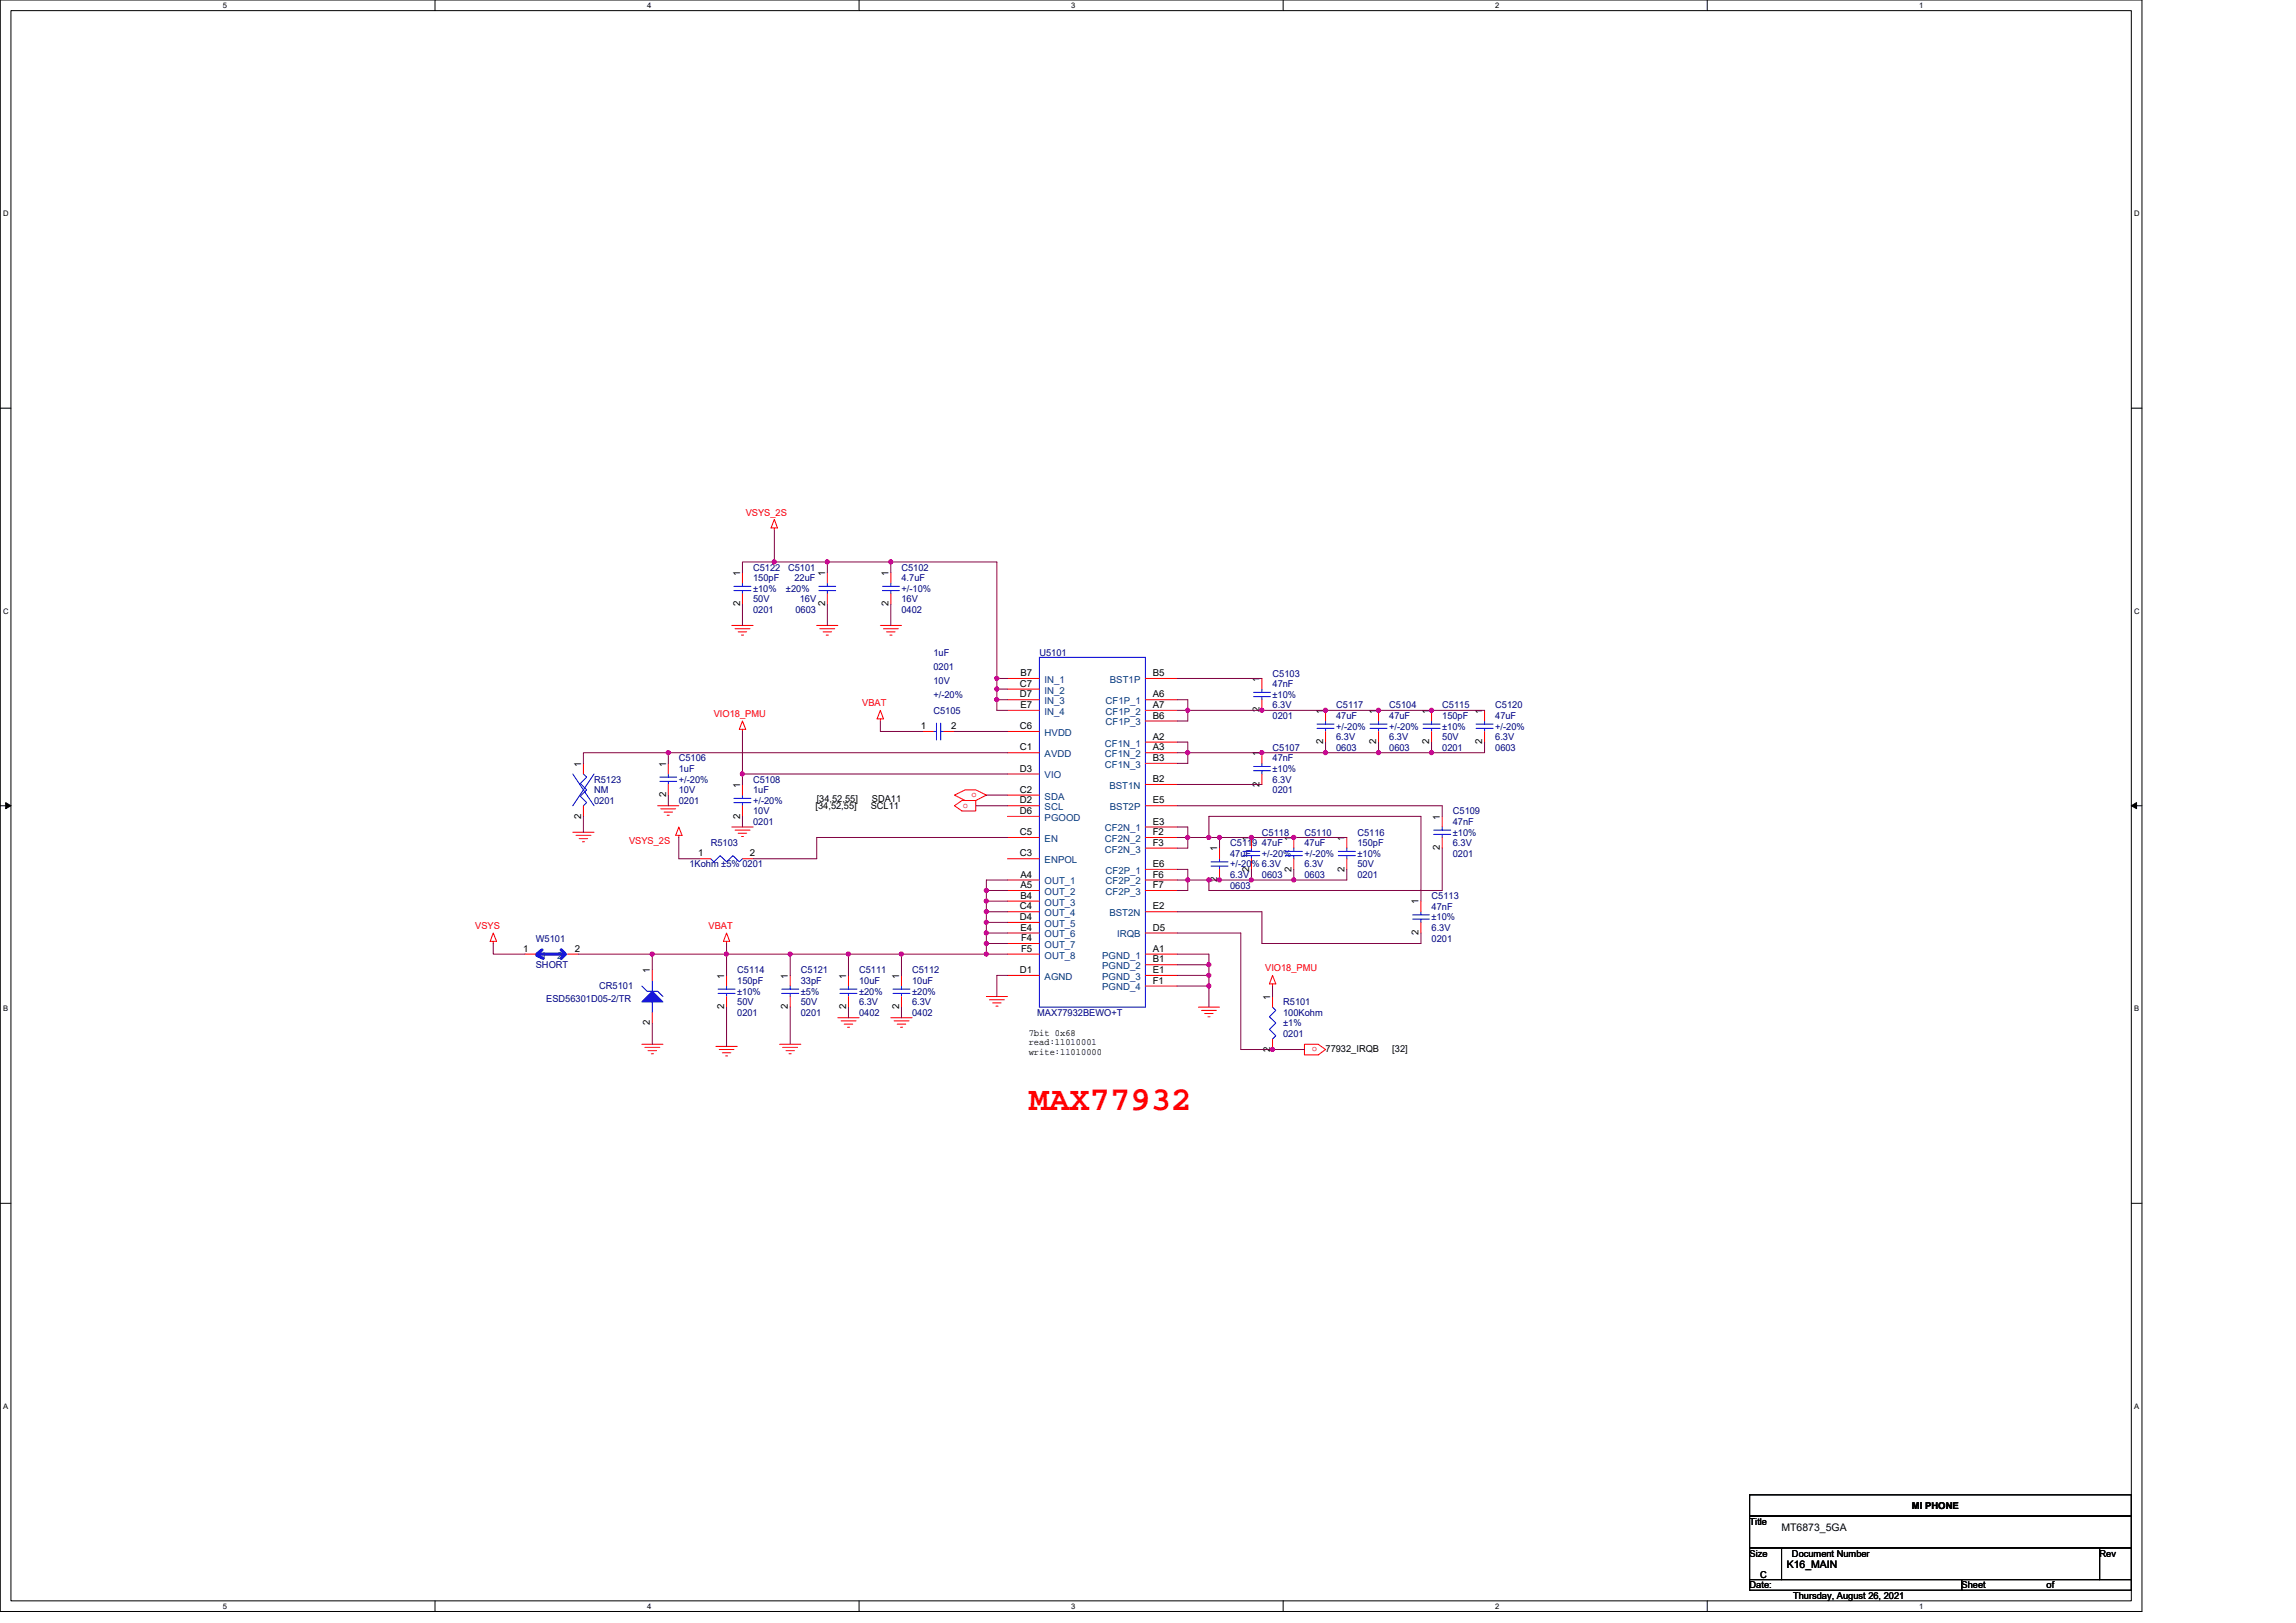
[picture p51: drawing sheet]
<svg xmlns="http://www.w3.org/2000/svg" width="297mm" height="210mm" viewBox="0 0 297 210" stroke-linecap="round" stroke-linejoin="round" font-family="sans-serif">
<defs><g id="words">
<text font-size="4.4" fill="#f00" x="133.1" y="143.6">MAX77932</text>
<g font-size="1.4">
<text x="230.5" y="198.1">MT6873_5GA</text>
<text x="231.2" y="202.9">K16_MAIN</text>
</g>
<g font-size="1.2" fill="#f00">
<text x="96.5" y="66.7">VSYS_2S</text>
<text x="92.3" y="92.8">VIO18_PMU</text>
<text x="111.5" y="91.4">VBAT</text>
<text x="124.6" y="104.5">o</text>
<text x="125.7" y="103.2">o</text>
<text x="81.4" y="109.2">VSYS_2S</text>
<text x="61.5" y="120.2">VSYS</text>
<text x="91.7" y="120.2">VBAT</text>
<text x="163.7" y="125.7">VIO18_PMU</text>
<text x="170.4" y="135.5" transform="rotate(180 170.4 135.5)">o</text>
</g>
<g font-size="1.2">
<text x="95.8" y="74.5" transform="rotate(-90 95.8 74.5)">1</text>
<text x="106.7" y="74.5" transform="rotate(-90 106.7 74.5)">1</text>
<text x="115" y="74.5" transform="rotate(-90 115 74.5)">1</text>
<text x="95.8" y="78.5" transform="rotate(-90 95.8 78.5)">2</text>
<text x="106.7" y="78.5" transform="rotate(-90 106.7 78.5)">2</text>
<text x="115" y="78.5" transform="rotate(-90 115 78.5)">2</text>
<text x="131.9" y="88.9">C7</text>
<text x="132" y="87.5">B7</text>
<text x="149.1" y="87.5">B5</text>
<text x="163" y="88.2" transform="rotate(-90 163 88.2)">1</text>
<text x="119.1" y="94.3">1</text>
<text x="123.1" y="94.3">2</text>
<text x="131.9" y="94.3">C6</text>
<text x="131.9" y="90.2">D7</text>
<text x="132" y="91.6">E7</text>
<text x="149.1" y="90.2">A6</text>
<text x="149.1" y="91.6">A7</text>
<text x="149.1" y="93">B6</text>
<text x="149.1" y="95.7">A2</text>
<text x="163" y="92.2" transform="rotate(-90 163 92.2)">2</text>
<text x="171.2" y="92.3" transform="rotate(-90 171.2 92.3)">1</text>
<text x="178.1" y="92.3" transform="rotate(-90 178.1 92.3)">1</text>
<text x="184.9" y="92.3" transform="rotate(-90 184.9 92.3)">1</text>
<text x="191.8" y="92.3" transform="rotate(-90 191.8 92.3)">1</text>
<text x="75.2" y="99.2" transform="rotate(-90 75.2 99.2)">1</text>
<text x="86.2" y="99.2" transform="rotate(-90 86.2 99.2)">1</text>
<text x="95.8" y="101.9" transform="rotate(-90 95.8 101.9)">1</text>
<text x="131.9" y="97.1">C1</text>
<text x="131.9" y="99.8">D3</text>
<text x="149.1" y="101.2">B2</text>
<text x="149.1" y="97.1">A3</text>
<text x="149.1" y="98.5">B3</text>
<text x="163" y="101.8" transform="rotate(-90 163 101.8)">2</text>
<text x="163" y="97.8" transform="rotate(-90 163 97.8)">1</text>
<text x="171.2" y="96.3" transform="rotate(-90 171.2 96.3)">2</text>
<text x="178.1" y="96.3" transform="rotate(-90 178.1 96.3)">2</text>
<text x="184.9" y="96.3" transform="rotate(-90 184.9 96.3)">2</text>
<text x="191.8" y="96.3" transform="rotate(-90 191.8 96.3)">2</text>
<text x="75.2" y="105.9" transform="rotate(-90 75.2 105.9)">2</text>
<text x="86.2" y="103.1" transform="rotate(-90 86.2 103.1)">2</text>
<text x="95.8" y="105.9" transform="rotate(-90 95.8 105.9)">2</text>
<text x="105.5" y="104.7">[34,52,55]</text>
<text x="105.7" y="103.7">[34,52,55]</text>
<text x="112.6" y="104.7">SCL11</text>
<text x="112.8" y="103.7">SDA11</text>
<text x="131.9" y="102.6">C2</text>
<text x="131.9" y="103.9">D2</text>
<text x="131.9" y="105.3">D6</text>
<text x="149.1" y="103.9">E5</text>
<text x="149.1" y="106.7">E3</text>
<text x="186.3" y="106" transform="rotate(-90 186.3 106)">1</text>
<text x="90.3" y="110.8">1</text>
<text x="97" y="110.8">2</text>
<text x="131.9" y="110.8">C3</text>
<text x="131.9" y="108.1">C5</text>
<text x="132" y="113.6">A4</text>
<text x="149.1" y="112.2">E6</text>
<text x="149.1" y="113.6">F6</text>
<text x="149.1" y="108.1">F2</text>
<text x="149.1" y="109.4">F3</text>
<text x="157.5" y="110.2" transform="rotate(-90 157.5 110.2)">1</text>
<text x="161.6" y="112.8" transform="rotate(-90 161.6 112.8)">2</text>
<text x="161.6" y="108.8" transform="rotate(-90 161.6 108.8)">1</text>
<text x="167.1" y="112.8" transform="rotate(-90 167.1 112.8)">2</text>
<text x="167.1" y="108.8" transform="rotate(-90 167.1 108.8)">1</text>
<text x="173.9" y="112.8" transform="rotate(-90 173.9 112.8)">2</text>
<text x="173.9" y="108.8" transform="rotate(-90 173.9 108.8)">1</text>
<text x="186.3" y="110" transform="rotate(-90 186.3 110)">2</text>
<text x="131.9" y="117.7">C4</text>
<text x="131.9" y="119">D4</text>
<text x="132" y="114.9">A5</text>
<text x="132" y="116.3">B4</text>
<text x="149.1" y="117.7">E2</text>
<text x="149.1" y="114.9">F7</text>
<text x="157.5" y="114.1" transform="rotate(-90 157.5 114.1)">2</text>
<text x="183.5" y="117" transform="rotate(-90 183.5 117)">1</text>
<text x="67.7" y="123.1">1</text>
<text x="74.4" y="123.1">2</text>
<text x="84.1" y="125.9" transform="rotate(-90 84.1 125.9)">1</text>
<text x="131.9" y="125.9">D1</text>
<text x="132" y="120.4">E4</text>
<text x="132.1" y="121.8">F4</text>
<text x="132.1" y="123.1">F5</text>
<text x="149.1" y="123.1">A1</text>
<text x="149.1" y="124.5">B1</text>
<text x="149.1" y="125.9">E1</text>
<text x="149.1" y="120.4">D5</text>
<text x="183.5" y="121" transform="rotate(-90 183.5 121)">2</text>
<text x="93.7" y="130.6" transform="rotate(-90 93.7 130.6)">2</text>
<text x="93.7" y="126.6" transform="rotate(-90 93.7 126.6)">1</text>
<text x="101.9" y="130.6" transform="rotate(-90 101.9 130.6)">2</text>
<text x="101.9" y="126.6" transform="rotate(-90 101.9 126.6)">1</text>
<text x="109.5" y="130.6" transform="rotate(-90 109.5 130.6)">2</text>
<text x="109.5" y="126.6" transform="rotate(-90 109.5 126.6)">1</text>
<text x="116.3" y="130.6" transform="rotate(-90 116.3 130.6)">2</text>
<text x="116.3" y="126.6" transform="rotate(-90 116.3 126.6)">1</text>
<text x="149.1" y="127.3">F1</text>
<text x="164.3" y="129.3" transform="rotate(-90 164.3 129.3)">1</text>
<text x="84.1" y="132.7" transform="rotate(-90 84.1 132.7)">2</text>
<text x="133.1" y="134">7bit 0x68</text>
<text x="133.1" y="135.3">read:11010001</text>
<text x="133.1" y="136.5">write:11010000</text>
<text x="164.3" y="136.1" transform="rotate(-90 164.3 136.1)">2</text>
<text x="171.5" y="136.1">77932_IRQB</text>
<text x="180.1" y="136.1">[32]</text>
<text x="226.4" y="197.3">Title</text>
<text x="247.4" y="195.2">MI PHONE</text>
<text x="226.4" y="201.4">Size</text>
<text x="231.8" y="201.4">Document Number</text>
<text x="271.6" y="201.4">Rev</text>
<text x="226.4" y="205.5">Date:</text>
<text x="227.7" y="204.1">C</text>
<text x="232" y="206.9">Thursday, August 26, 2021</text>
<text x="253.8" y="205.5">Sheet</text>
<text x="264.8" y="205.5">of</text>
</g>
<g font-size="1.2" fill="#000080">
<text x="97.4" y="73.8">C5122</text>
<text x="97.4" y="75.2">150pF</text>
<text x="97.4" y="77.9">50V</text>
<text x="97.4" y="76.6">±10%</text>
<text x="101.7" y="76.6">±20%</text>
<text x="102" y="73.8">C5101</text>
<text x="102.8" y="75.2">22uF</text>
<text x="103.5" y="77.9">16V</text>
<text x="116.6" y="73.8">C5102</text>
<text x="116.6" y="75.2">4.7uF</text>
<text x="116.6" y="77.9">16V</text>
<text x="116.6" y="76.6">+/-10%</text>
<text x="97.4" y="79.3">0201</text>
<text x="102.9" y="79.3">0603</text>
<text x="116.6" y="79.3">0402</text>
<text x="120.8" y="84.9">1uF</text>
<text x="120.8" y="86.7">0201</text>
<text x="120.8" y="88.5">10V</text>
<text x="134.5" y="84.9">U5101</text>
<text x="164.6" y="87.5">C5103</text>
<text x="164.6" y="88.9">47nF</text>
<text x="120.8" y="92.3">C5105</text>
<text x="120.8" y="90.3">+/-20%</text>
<text x="164.6" y="93">0201</text>
<text x="164.6" y="91.7">6.3V</text>
<text x="164.6" y="90.3">±10%</text>
<text x="172.9" y="91.7">C5117</text>
<text x="172.9" y="93">47uF</text>
<text x="172.9" y="95.8">6.3V</text>
<text x="172.9" y="94.4">+/-20%</text>
<text x="179.7" y="91.7">C5104</text>
<text x="179.7" y="93">47uF</text>
<text x="179.7" y="95.8">6.3V</text>
<text x="179.7" y="94.4">+/-20%</text>
<text x="186.6" y="91.7">C5115</text>
<text x="186.6" y="93">150pF</text>
<text x="186.6" y="95.8">50V</text>
<text x="186.6" y="94.4">±10%</text>
<text x="193.4" y="91.7">C5120</text>
<text x="193.4" y="93">47uF</text>
<text x="193.4" y="95.8">6.3V</text>
<text x="193.4" y="94.4">+/-20%</text>
<text x="76.9" y="101.3">R5123</text>
<text x="87.8" y="98.5">C5106</text>
<text x="87.8" y="99.9">1uF</text>
<text x="87.8" y="101.3">+/-20%</text>
<text x="97.4" y="101.3">C5108</text>
<text x="164.6" y="97.1">C5107</text>
<text x="164.6" y="98.5">47nF</text>
<text x="164.6" y="101.3">6.3V</text>
<text x="164.6" y="99.9">±10%</text>
<text x="172.9" y="97.1">0603</text>
<text x="179.7" y="97.1">0603</text>
<text x="186.6" y="97.1">0201</text>
<text x="193.4" y="97.1">0603</text>
<text x="76.9" y="102.6">NM</text>
<text x="76.9" y="104">0201</text>
<text x="87.8" y="104">0201</text>
<text x="87.8" y="102.6">10V</text>
<text x="97.4" y="102.6">1uF</text>
<text x="97.4" y="106.7">0201</text>
<text x="97.4" y="105.4">10V</text>
<text x="97.4" y="104">+/-20%</text>
<text x="164.6" y="102.6">0201</text>
<text x="188" y="105.4">C5109</text>
<text x="188" y="106.7">47nF</text>
<text x="89.2" y="112.2">1Kohm ±5% 0201</text>
<text x="91.9" y="109.5">R5103</text>
<text x="159.1" y="109.5">C5119</text>
<text x="159.1" y="110.8">47uF</text>
<text x="159.1" y="113.6">6.3V</text>
<text x="159.1" y="112.2">+/-20% 6.3V</text>
<text x="163.3" y="108.1">C5118</text>
<text x="163.3" y="109.5">47uF</text>
<text x="163.3" y="113.6">0603</text>
<text x="163.3" y="110.8">+/-20%</text>
<text x="168.8" y="108.1">C5110</text>
<text x="168.8" y="109.5">47uF</text>
<text x="168.8" y="113.6">0603</text>
<text x="168.8" y="112.2">6.3V</text>
<text x="168.8" y="110.8">+/-20%</text>
<text x="175.6" y="108.1">C5116</text>
<text x="175.6" y="109.5">150pF</text>
<text x="175.6" y="113.6">0201</text>
<text x="175.6" y="112.2">50V</text>
<text x="175.6" y="110.8">±10%</text>
<text x="188" y="110.8">0201</text>
<text x="188" y="109.5">6.3V</text>
<text x="188" y="108.1">±10%</text>
<text x="159.1" y="115">0603</text>
<text x="185.2" y="116.3">C5113</text>
<text x="185.2" y="117.7">47nF</text>
<text x="185.2" y="119.1">±10%</text>
<text x="69.3" y="121.8">W5101</text>
<text x="69.3" y="125.3">SHORT</text>
<text x="95.4" y="125.9">C5114</text>
<text x="103.6" y="125.9">C5121</text>
<text x="111.1" y="125.9">C5111</text>
<text x="118" y="125.9">C5112</text>
<text x="185.2" y="121.8">0201</text>
<text x="185.2" y="120.5">6.3V</text>
<text x="70.7" y="129.6">ESD56301D05-2/TR</text>
<text x="77.5" y="128">CR5101</text>
<text x="95.4" y="127.3">150pF</text>
<text x="95.4" y="131.4">0201</text>
<text x="95.4" y="130">50V</text>
<text x="95.4" y="128.7">±10%</text>
<text x="103.6" y="127.3">33pF</text>
<text x="103.6" y="131.4">0201</text>
<text x="103.6" y="130">50V</text>
<text x="103.6" y="128.7">±5%</text>
<text x="111.1" y="127.3">10uF</text>
<text x="111.1" y="131.4">0402</text>
<text x="111.1" y="130">6.3V</text>
<text x="111.1" y="128.7">±20%</text>
<text x="118" y="127.3">10uF</text>
<text x="118" y="131.4">0402</text>
<text x="118" y="130">6.3V</text>
<text x="118" y="128.7">±20%</text>
<text x="134.2" y="131.4">MAX77932BEWO+T</text>
<text x="166" y="130">R5101</text>
<text x="166" y="131.4">100Kohm</text>
<text x="166" y="132.8">±1%</text>
<text x="166" y="134.2">0201</text>
</g>
<g font-size="1.2" fill="#004080">
<text x="135.1" y="88.3">IN_1</text>
<text x="135.1" y="89.7">IN_2</text>
<text x="143.6" y="88.3">BST1P</text>
<text x="135.1" y="95.2">HVDD</text>
<text x="135.1" y="91.1">IN_3</text>
<text x="135.1" y="92.5">IN_4</text>
<text x="143" y="91.1">CF1P_1</text>
<text x="143" y="92.5">CF1P_2</text>
<text x="143" y="93.9">CF1P_3</text>
<text x="135.1" y="98">AVDD</text>
<text x="135.1" y="100.7">VIO</text>
<text x="143" y="96.6">CF1N_1</text>
<text x="143" y="98">CF1N_2</text>
<text x="143" y="99.3">CF1N_3</text>
<text x="135.1" y="103.4">SDA</text>
<text x="135.1" y="104.8">SCL</text>
<text x="135.1" y="106.2">PGOOD</text>
<text x="143" y="107.6">CF2N_1</text>
<text x="143.5" y="102.1">BST1N</text>
<text x="143.6" y="104.8">BST2P</text>
<text x="135.1" y="111.7">ENPOL</text>
<text x="135.1" y="108.9">EN</text>
<text x="143" y="108.9">CF2N_2</text>
<text x="143" y="110.3">CF2N_3</text>
<text x="143" y="113.1">CF2P_1</text>
<text x="135.1" y="114.4">OUT_1</text>
<text x="135.1" y="115.8">OUT_2</text>
<text x="135.1" y="117.2">OUT_3</text>
<text x="135.1" y="118.5">OUT_4</text>
<text x="135.1" y="119.9">OUT_5</text>
<text x="143" y="114.4">CF2P_2</text>
<text x="143" y="115.8">CF2P_3</text>
<text x="143.5" y="118.5">BST2N</text>
<text x="70" y="124">1</text>
<text x="72.1" y="124">2</text>
<text x="135.1" y="121.3">OUT_6</text>
<text x="135.1" y="122.6">OUT_7</text>
<text x="135.1" y="124">OUT_8</text>
<text x="142.6" y="124">PGND_1</text>
<text x="142.6" y="125.4">PGND_2</text>
<text x="144.5" y="121.3">IRQB</text>
<text x="135.1" y="126.8">AGND</text>
<text x="142.6" y="126.8">PGND_3</text>
<text x="142.6" y="128.1">PGND_4</text>
</g>
<g font-size="1">
<text x="28.8" y="1">5</text>
<text x="83.7" y="1">4</text>
<text x="138.6" y="1">3</text>
<text x="193.4" y="1">2</text>
<text x="248.3" y="1">1</text>
<text x=".4" y="28">D</text>
<text x="276.1" y="28">D</text>
<text x=".4" y="79.4">C</text>
<text x="276.1" y="79.4">C</text>
<text x=".4" y="130.9">B</text>
<text x="276.1" y="130.9">B</text>
<text x=".4" y="182.3">A</text>
<text x="276.1" y="182.3">A</text>
<text x="28.8" y="208.2">5</text>
<text x="83.7" y="208.2">4</text>
<text x="138.6" y="208.2">3</text>
<text x="193.4" y="208.2">2</text>
<text x="248.3" y="208.2">1</text>
</g>
</g></defs>
<path d="M0 0h277.1v208.5h-277.1zM1.4 1.4h274.3v205.7h-274.3z" fill="none" stroke="#000" stroke-width=".13"/>
<g fill="#fff">
<path d="M28.8 .1h.6v1.1h-.6z"/>
<path d="M28.8 207.3h.6v1.1h-.6z"/>
</g>
<path d="M56.3 0v1.4M56.3 207.1v1.4" fill="none" stroke="#000" stroke-width=".13"/>
<g fill="#fff">
<path d="M83.7 .1h.6v1.1h-.6z"/>
<path d="M83.7 207.3h.6v1.1h-.6z"/>
</g>
<path d="M111.1 0v1.4M111.1 207.1v1.4" fill="none" stroke="#000" stroke-width=".13"/>
<g fill="#fff">
<path d="M138.6 .1h.5v1.1h-.5z"/>
<path d="M138.6 207.3h.5v1.1h-.5z"/>
</g>
<path d="M166 0v1.4M166 207.1v1.4" fill="none" stroke="#000" stroke-width=".13"/>
<g fill="#fff">
<path d="M193.4 .1h.6v1.1h-.6z"/>
<path d="M193.4 207.3h.6v1.1h-.6z"/>
</g>
<path d="M220.9 0v1.4M220.9 207.1v1.4" fill="none" stroke="#000" stroke-width=".13"/>
<g fill="#fff">
<path d="M248.3 .1h.6v1.1h-.6z"/>
<path d="M248.3 207.3h.6v1.1h-.6z"/>
<path d="M.4 27.1h.7v1.1h-.7z"/>
<path d="M276.1 27.1h.7v1.1h-.7z"/>
<path d="M.4 78.5h.7v1.1h-.7z"/>
<path d="M276.1 78.5h.7v1.1h-.7z"/>
</g>
<path d="M0 52.8h1.4M275.7 52.8h1.4" fill="none" stroke="#000" stroke-width=".13"/>
<g fill="#fff">
<path d="M.4 130h.7v1.1h-.7z"/>
<path d="M276.1 130h.7v1.1h-.7z"/>
</g>
<path d="M0 104.2h1.4M275.7 104.2h1.4" fill="none" stroke="#000" stroke-width=".13"/>
<path d="M.7 103.8l.7 .4-.7 .4zM275.7 104.2l.7-.4v.8z" fill="#000" stroke="#000" stroke-width=".13"/>
<g fill="#fff">
<path d="M.4 181.4h.7v1.1h-.7z"/>
<path d="M276.1 181.4h.7v1.1h-.7z"/>
</g>
<path d="M0 155.7h1.4M275.7 155.7h1.4M226.4 193.4h49.3v2.8h-49.3zM226.4 196.2h49.3v4.1h-49.3zM226.4 200.3h4.1v4.1h-4.1zM226.4 204.4h27.4v1.3h-27.4zM230.5 200.3h41.1v4.1h-41.1zM253.8 204.4h21.9v1.3h-21.9zM271.6 200.3h4.1v4.1h-4.1z" fill="none" stroke="#000" stroke-width=".13"/>
<g fill="none" stroke="#f00" stroke-width=".13">
<path d="M96.1 74.1v1.3M96.1 76.8v1.4M100.2 67.2l.4 1.1h-.8zM100.2 68.3v.3M107 74.1v1.3M107 76.8v1.4M115.2 74.1v1.3M115.2 76.8v1.4M75.5 98.8v1.3M86.5 98.8v1.3M94.7 80.9h2.7M95.1 81.3h1.9"/>
<path d="M95.5 81.7h1.1M95.9 82.2h.3M96.1 94.4v.2M96.1 93.3l.4 1.1h-.9zM105.7 80.9h2.7M106.1 81.3h1.9M106.5 81.7h1.1M106.9 82.2h.3M113.9 91.9l.4 1.1h-.8zM113.9 80.9h2.7M113.9 93v.3M114.3 81.3h1.9"/>
<path d="M114.7 81.7h1.1M115.1 82.2h.3M119.4 94.6h1.4M122.1 94.6h1.4M130.3 87.8h4.2M130.3 97.4h4.2M130.3 94.6h4.2M130.3 89.2h4.2M130.3 90.5h4.2M130.3 91.9h4.2M148.2 96h4.1M148.2 97.4h4.1"/>
<path d="M148.2 90.5h4.1M148.2 91.9h4.1M148.2 98.8h4.1M148.2 87.8h4.1M148.2 93.3h4.1M163.3 87.8v1.4M163.3 90.5v1.4M163.3 97.4v1.4M171.5 91.9v1.4M171.5 94.6v1.4M178.3 91.9v1.4M178.3 94.6v1.4"/>
<path d="M185.2 91.9v1.4M185.2 94.6v1.4M192.1 91.9v1.4M192.1 94.6v1.4M74.1 107.7h2.8M74.5 108.1h2M74.9 108.5h1.1M75.4 108.9h.2M75.5 104.2v1.4M85.1 104.2h2.7M85.5 104.6h1.9M85.9 105.1h1.1"/>
<path d="M86.3 105.5h.3M86.5 101.5v1.4M87.8 107l.4 1.1h-.8zM87.8 108.1v.3M90.6 111.1h1.3M94.7 107h2.7M95.1 107.4h1.9M95.5 107.8h1.1M95.9 108.2h.3M96.1 111.1h1.3M96.1 101.5v1.4M96.1 104.2v1.4"/>
<path d="M123.5 102.9l1.4-.7h1.3l1.4 .7-1.4 .7h-1.3zM123.5 104.2l1-.6h1.7v1.3h-1.7zM130.3 113.9h4.2M130.3 115.2h4.2M130.3 116.6h4.2M130.3 102.9h4.2M130.3 111.1h4.2M130.3 118h4.2M130.3 108.4h4.2M130.3 104.2h4.2M130.3 100.1h4.2M130.3 119.3h4.2"/>
<path d="M130.3 105.6h4.2M148.2 101.5h4.1M148.2 118h4.1M148.2 107h4.1M148.2 104.2h4.1M148.2 112.5h4.1M148.2 108.4h4.1M148.2 109.7h4.1M148.2 113.9h4.1M148.2 115.2h4.1M157.8 109.7v1.4M157.8 112.5v1.4"/>
<path d="M161.9 108.4v1.3M161.9 111.1v1.4M163.3 100.1v1.4M167.4 108.4v1.3M167.4 111.1v1.4M174.2 108.4v1.3M174.2 111.1v1.4M183.8 116.6v1.4M183.8 119.3v1.4M186.6 105.6v1.4M186.6 108.4v1.3M63.8 120.7l.4 1.1h-.8z"/>
<path d="M63.8 121.8v.3M67.9 123.4h1.4M73.4 123.4h1.4M83 135.1h2.8M83.4 135.5h2M83.8 135.9h1.1M84.3 136.3h.2M84.4 131v1.4M84.4 125.5v1.4M92.6 135.4h2.8M93 135.8h2M93.4 136.2h1.1"/>
<path d="M93.9 136.6h.2M94 121.8v.3M94 126.2v1.4M94 128.9v1.4M94 120.7l.4 1.1h-.8zM100.9 135.1h2.7M101.3 135.5h1.9M101.7 135.9h1.1M102.1 136.3h.3M102.2 126.2v1.4M102.2 128.9v1.4M108.4 131.7h2.7"/>
<path d="M108.8 132.1h1.9M109.2 132.5h1.1M109.6 132.9h.3M109.8 126.2v1.4M109.8 128.9v1.4M115.2 131.7h2.8M115.7 132.1h1.9M116.1 132.5h1.1M116.5 132.9h.3M116.6 126.2v1.4M116.6 128.9v1.4M127.6 128.9h2.7"/>
<path d="M128 129.3h1.9M128.4 129.8h1.1M128.8 130.2h.3M130.3 126.2h4.2M130.3 120.7h4.2M130.3 122.1h4.2M130.3 123.4h4.2M148.2 123.4h4.1M148.2 124.8h4.1M148.2 120.7h4.1M148.2 126.2h4.1M148.2 127.6h4.1"/>
<path d="M155 130.3h2.8M155.4 130.7h2M155.8 131.1h1.1M156.3 131.6h.2M164.6 127.3v.3M164.6 128.9v1.4M164.6 134.4v1.4M164.6 126.2l.5 1.1h-.9zM168.8 135.1h1.7l1 .7-1 .7h-1.7z"/>
</g>
<g fill="none" stroke="#00f" stroke-width=".13">
<path d="M95 75.9h2.2M95 76.4h2.2M96.1 75.4v.5M96.1 76.4v.4M105.9 75.9h2.2M105.9 76.4h2.2M107 75.4v.5M107 76.4v.4M114.2 75.9h2.1M114.2 76.4h2.1M115.2 75.4v.5M115.2 76.4v.4"/>
<path d="M120.8 94.6h.4M121.2 93.6v2.1M121.7 93.6v2.1M121.7 94.6h.4M134.5 85h13.7v45.3h-13.7zM162.2 89.6h2.2M162.2 90.1h2.2M162.2 99.2h2.2M162.2 99.7h2.2M163.3 89.2v.4M163.3 90.1v.4M163.3 98.8v.4"/>
<path d="M163.3 99.7v.4M170.4 93.7h2.2M170.4 94.2h2.2M171.5 93.3v.4M171.5 94.2v.4M177.2 93.7h2.2M177.2 94.2h2.2M178.3 93.3v.4M178.3 94.2v.4M184.1 93.7h2.2M184.1 94.2h2.2M185.2 93.3v.4"/>
<path d="M185.2 94.2v.4M191 93.7h2.2M191 94.2h2.2M192.1 93.3v.4M192.1 94.2v.4M74.1 100.1l2.8 4.1M75.5 100.1l.4 .4-.8 .9 .8 .8-.8 .8 .8 .8-.4 .4M76.9 100.1l-2.8 4.1M85.4 100.5h2.1M85.4 101.1h2.1M86.5 100.1v.4M86.5 101.1v.4"/>
<path d="M91.9 111.1l.4 .4 .9-.8 .8 .8 .8-.8 .8 .8 .5-.4M95 103.3h2.2M95 103.8h2.2M96.1 102.9v.4M96.1 103.8v.4M156.7 111.5h2.2M156.7 112.1h2.2M157.8 111.1v.4M157.8 112.1v.4M160.8 110.2h2.2M160.8 110.7h2.2M161.9 109.7v.5"/>
<path d="M161.9 110.7v.4M166.3 110.2h2.2M166.3 110.7h2.2M167.4 109.7v.5M167.4 110.7v.4M173.1 110.2h2.2M173.1 110.7h2.2M174.2 109.7v.5M174.2 110.7v.4M182.7 118.4h2.2M182.7 118.9h2.2M183.8 118v.4"/>
<path d="M183.8 118.9v.4M185.5 107.4h2.2M185.5 107.9h2.2M186.6 107v.4M186.6 107.9v.5M83 127.6l.7 .6h1.4l.7 .7M84.4 129.6v1.4M84.4 126.9v1.3M92.9 128h2.2M92.9 128.5h2.2M94 127.6v.4M94 128.5v.4"/>
<path d="M101.1 128h2.2M101.1 128.5h2.2M102.2 127.6v.4M102.2 128.5v.4M108.7 128h2.2M108.7 128.5h2.2M109.8 127.6v.4M109.8 128.5v.4M115.5 128h2.2M115.5 128.5h2.2M116.6 127.6v.4M116.6 128.5v.4"/>
<path d="M164.6 130.3l.5 .4-.9 .9 .9 .8-.9 .8 .9 .8-.5 .4"/>
</g>
<path d="M84.4 128.2l1.4 1.4h-2.8z" fill-rule="evenodd" fill="#00f" stroke="#00f" stroke-width=".13"/>
<path d="M69.4 123.6l.9 .4M69.7 123.4h3M70.1 122.9l-.7 .5M72.6 122.9l.4 .4M73.1 123.4l-.5 .6" fill="none" stroke="#00f" stroke-width=".4"/>
<g fill="none" stroke="#800040" stroke-width=".13">
<path d="M96.1 78.2v2.7M100.2 72.7h-4.1v1.4M100.2 68.6v4.1M100.2 72.7h6.8M107 72.7h8.2M107 72.7v1.4M107 78.2v2.7M115.2 72.7v1.4M115.2 78.2v2.7M115.2 72.7h13.8v15.1M86.5 97.4h43.8M86.5 97.4v1.4"/>
<path d="M86.5 97.4h-11v1.4M96.1 94.6v5.5M113.9 93.3v1.3h5.5M123.5 94.6h6.8M129 87.8h1.3M129 89.2h1.3M129 90.5h1.3M129 87.8v1.4M129 89.2v1.3M129 90.5v1.4h1.3M152.3 96h1.4v1.4M152.3 87.8h11"/>
<path d="M152.3 90.5h1.4v1.4M152.3 91.9h1.4M152.3 97.4h1.4M153.7 97.4h17.8M153.7 91.9h38.4M153.7 91.9v1.4h-1.4M153.7 97.4v1.4h-1.4M171.5 96v1.4M171.5 97.4h6.8M178.3 97.4h6.9M178.3 96v1.4M185.2 96v1.4"/>
<path d="M192.1 96v1.4h-6.9M75.5 105.6v2.1M86.5 102.9v1.3M87.8 108.4v2.7h2.8M96.1 100.1v1.4M96.1 105.6v1.4M96.1 100.1h34.2M126.2 104.2h4.1M127.6 115.2v1.4M127.6 116.6v1.4M127.6 118v1.3M127.6 119.3v1.4"/>
<path d="M127.6 102.9h2.7M127.6 115.2h2.7M127.6 116.6h2.7M127.6 118h2.7M127.6 119.3h2.7M130.3 108.4h-24.6v2.7h-8.3M130.3 113.9h-2.7v1.3M152.3 104.2h34.3v1.4M152.3 101.5h11M152.3 118h11v4.1h20.5v-1.4M152.3 107h1.4v1.4M152.3 108.4h1.4"/>
<path d="M152.3 112.5h1.4v1.4M152.3 113.9h1.4M153.7 108.4h2.7M153.7 113.9h2.7M153.7 108.4v1.3h-1.4M153.7 113.9v1.3h-1.4M156.4 108.4v-2.8h27.4v11M156.4 108.4h1.4M156.4 113.9h5.5M161.9 112.5v1.4M161.9 113.9h5.5M167.4 112.5v1.4"/>
<path d="M174.2 108.4h-16.4v1.3M174.2 112.5v1.4h-6.8M186.6 109.7v5.5h-30.2v-1.3M63.8 122.1v1.3h4.1M74.8 123.4h9.6M84.4 132.4v2.7M94 122.1v1.3h-9.6v2.1M94 130.3v5.1M102.2 130.3v4.8M102.2 123.4h-8.2v2.8M109.8 123.4h-7.6v2.8M109.8 130.3v1.4"/>
<path d="M116.6 123.4h11M116.6 123.4h-6.8v2.8M116.6 123.4v2.8M116.6 130.3v1.4M127.6 120.7v1.4M127.6 122.1v1.3M127.6 120.7h2.7M127.6 122.1h2.7M127.6 123.4h2.7M130.3 126.2h-1.3v2.7M152.3 123.4h4.1v1.4M152.3 124.8h4.1"/>
<path d="M152.3 126.2h4.1M152.3 127.6h4.1M152.3 120.7h8.2v15.1h8.3M156.4 124.8v1.4M156.4 126.2v1.4M156.4 127.6v2.7M164.6 127.6v1.3"/>
</g>
<g fill="#f0f" stroke="#f0f" stroke-width=".13">
<circle cx="107" cy="72.7" r=".27"/>
<circle cx="100.2" cy="72.7" r=".27"/>
<circle cx="115.2" cy="72.7" r=".27"/>
<circle cx="129" cy="87.8" r=".27"/>
<circle cx="129" cy="89.1" r=".27"/>
<circle cx="171.5" cy="91.9" r=".27"/>
<circle cx="178.3" cy="91.9" r=".27"/>
<circle cx="129" cy="90.5" r=".27"/>
<circle cx="178.3" cy="97.4" r=".27"/>
<circle cx="171.5" cy="97.4" r=".27"/>
<circle cx="86.4" cy="97.4" r=".27"/>
<circle cx="163.2" cy="97.4" r=".27"/>
<circle cx="153.7" cy="97.4" r=".27"/>
<circle cx="96" cy="100.1" r=".27"/>
<circle cx="153.7" cy="108.3" r=".27"/>
<circle cx="156.4" cy="108.3" r=".27"/>
<circle cx="157.8" cy="108.3" r=".27"/>
<circle cx="167.4" cy="108.3" r=".27"/>
<circle cx="156.4" cy="113.8" r=".27"/>
<circle cx="157.8" cy="113.8" r=".27"/>
<circle cx="167.4" cy="113.8" r=".27"/>
<circle cx="127.6" cy="115.2" r=".27"/>
<circle cx="153.7" cy="113.8" r=".27"/>
<circle cx="127.6" cy="116.6" r=".27"/>
<circle cx="127.6" cy="119.3" r=".27"/>
<circle cx="127.6" cy="117.9" r=".27"/>
<circle cx="127.6" cy="120.7" r=".27"/>
<circle cx="127.6" cy="122.1" r=".27"/>
<circle cx="127.6" cy="123.4" r=".27"/>
<circle cx="116.6" cy="123.4" r=".27"/>
<circle cx="156.4" cy="124.8" r=".27"/>
<circle cx="156.4" cy="126.2" r=".27"/>
<circle cx="156.4" cy="127.6" r=".27"/>
<circle cx="164.6" cy="135.8" r=".27"/>
<circle cx="153.7" cy="91.9" r=".27"/>
<circle cx="163.2" cy="91.9" r=".27"/>
<circle cx="161.9" cy="113.8" r=".27"/>
<circle cx="161.9" cy="108.3" r=".27"/>
<circle cx="185.2" cy="91.9" r=".27"/>
<circle cx="185.2" cy="97.4" r=".27"/>
<circle cx="102.2" cy="123.4" r=".27"/>
<circle cx="109.8" cy="123.4" r=".27"/>
<circle cx="84.4" cy="123.4" r=".27"/>
<circle cx="94" cy="123.4" r=".27"/>
</g>
<use href="#words"/>
</svg>
